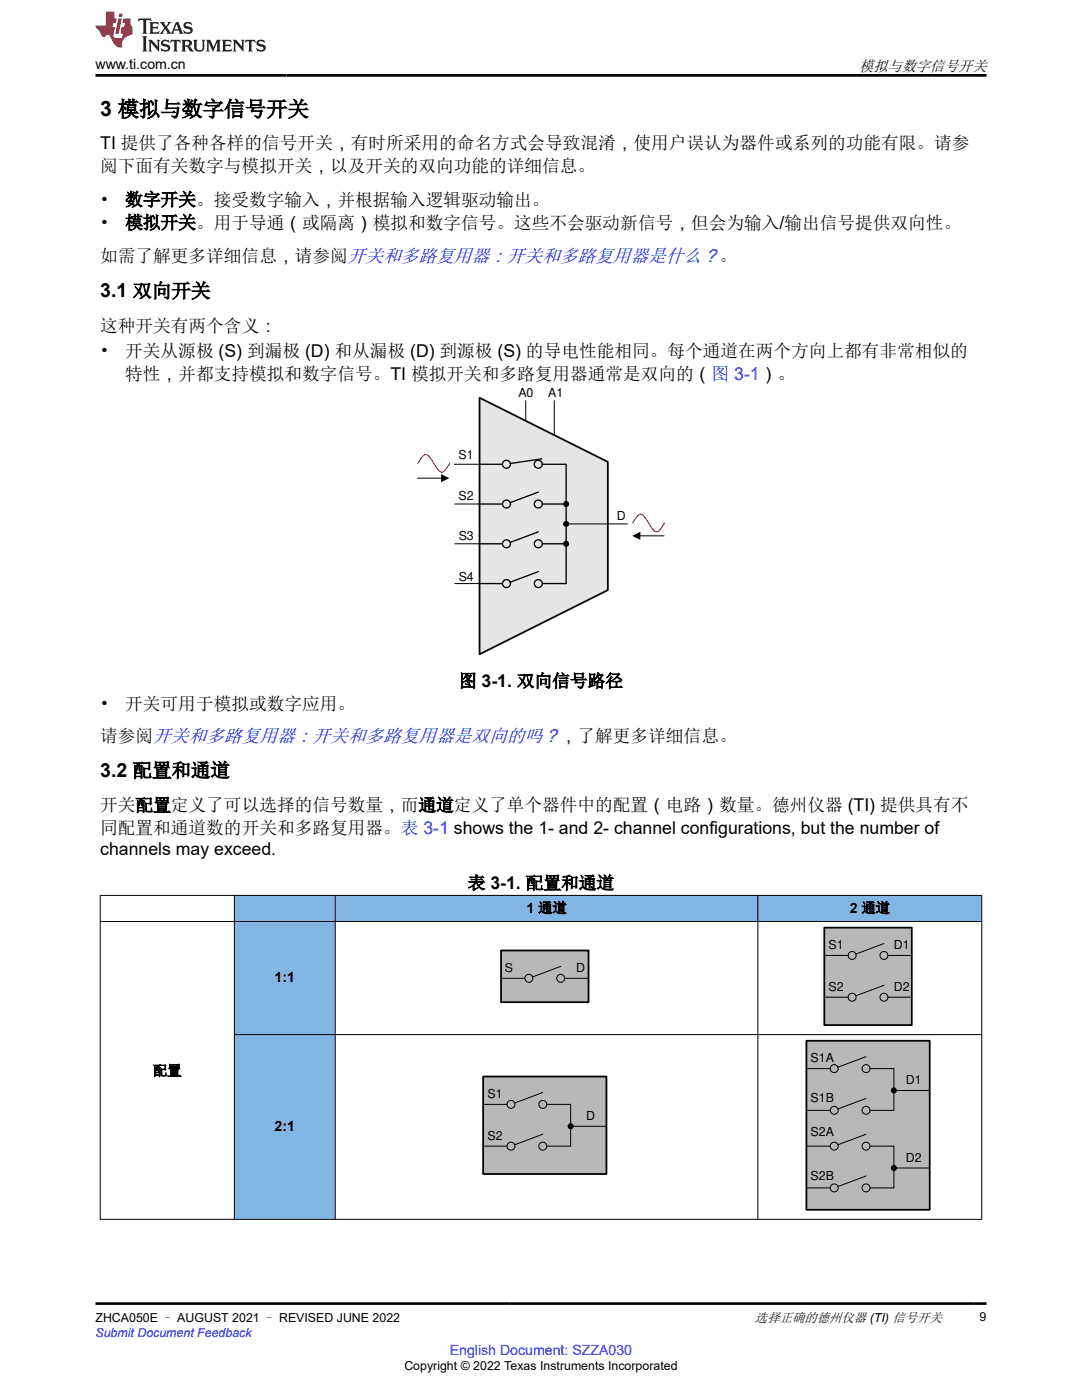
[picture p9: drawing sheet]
<svg xmlns="http://www.w3.org/2000/svg" width="216mm" height="279mm" viewBox="0 0 216 279" stroke-linecap="round" stroke-linejoin="round" font-family="sans-serif">
<defs><g id="words">
<text font-size="4.2" x="20" y="23.2">3 模拟与数字信号开关</text>
<g font-size="3.9">
<text x="20" y="59.4">3.1 双向开关</text>
<text x="20" y="155.1">3.2 配置和通道</text>
</g>
<g font-size="3.5">
<text x="20" y="29.7">TI 提供了各种各样的信号开关，有时所采用的命名方式会导致混淆，使用户误认为器件或系列的功能有限。请参</text>
<text x="20" y="34.3">阅下面有关数字与模拟开关，以及开关的双向功能的详细信息。</text>
<text x="20" y="41">•</text>
<text x="25" y="41">数字开关。接受数字输入，并根据输入逻辑驱动输出。</text>
<text x="20" y="45.6">•</text>
<text x="25" y="45.6">模拟开关。用于导通（或隔离）模拟和数字信号。这些不会驱动新信号，但会为输入/输出信号提供双向性。</text>
<text x="20" y="52.3">如需了解更多详细信息，请参阅开关和多路复用器：开关和多路复用器是什么？。</text>
<text x="20" y="66.2">这种开关有两个含义：</text>
<text x="20" y="71.3">•</text>
<text x="25" y="71.3">开关从源极 (S) 到漏极 (D) 和从漏极 (D) 到源极 (S) 的导电性能相同。每个通道在两个方向上都有非常相似的</text>
<text x="25" y="75.9">特性，并都支持模拟和数字信号。TI 模拟开关和多路复用器通常是双向的（图 3-1）。</text>
<text x="91.6" y="137.1">图 3-1. 双向信号路径</text>
<text x="20" y="141.7">•</text>
<text x="25" y="141.7">开关可用于模拟或数字应用。</text>
<text x="20" y="148">请参阅开关和多路复用器：开关和多路复用器是双向的吗？，了解更多详细信息。</text>
<text x="20" y="161.9">开关配置定义了可以选择的信号数量，而通道定义了单个器件中的配置（电路）数量。德州仪器 (TI) 提供具有不</text>
<text x="20" y="166.5">同配置和通道数的开关和多路复用器。表 3-1 shows the 1- and 2- channel configurations, but the number of</text>
<text x="20" y="170.7">channels may exceed.</text>
<text x="93.3" y="177.4">表 3-1. 配置和通道</text>
</g>
<text font-size="3" x="171.5" y="14.1">模拟与数字信号开关</text>
<g font-size="2.8">
<text x="19.1" y="13.8">www.ti.com.cn</text>
<text x="105.1" y="182.2">1 通道</text>
<text x="169.6" y="182.2">2 通道</text>
<text x="54.8" y="195.9">1:1</text>
<text x="30.6" y="214.6">配置</text>
<text x="54.8" y="225.6">2:1</text>
</g>
<text font-size="2.8" fill="#00f" x="89.8" y="270.4">English Document: SZZA030</text>
<text font-size="2.6" x="150.6" y="263.8">选择正确的德州仪器 (TI) 信号开关</text>
<g font-size="2.5">
<text x="103.4" y="79.3">A0</text>
<text x="109.4" y="79.3">A1</text>
<text x="91.5" y="91.6">S1</text>
<text x="91.5" y="99.7">S2</text>
<text x="91.5" y="107.7">S3</text>
<text x="123.1" y="103.7">D</text>
<text x="91.5" y="115.9">S4</text>
<text x="165.3" y="189.4">S1</text>
<text x="178.4" y="189.4">D1</text>
<text x="100.7" y="194">S</text>
<text x="115" y="194">D</text>
<text x="165.3" y="197.8">S2</text>
<text x="178.4" y="197.8">D2</text>
<text x="161.7" y="212">S1A</text>
<text x="97.3" y="219.2">S1</text>
<text x="161.7" y="220">S1B</text>
<text x="180.8" y="216.4">D1</text>
<text x="97.3" y="227.5">S2</text>
<text x="116.9" y="223.5">D</text>
<text x="161.7" y="226.7">S2A</text>
<text x="180.8" y="231.9">D2</text>
<text x="161.7" y="235.4">S2B</text>
<text x="19.1" y="263.8">ZHCA050E – AUGUST 2021 – REVISED JUNE 2022</text>
<text x="195.5" y="263.6">9</text>
<text x="80.7" y="273.5">Copyright © 2022 Texas Instruments Incorporated</text>
</g>
<text font-size="2.5" fill="#00f" x="19.1" y="266.8">Submit Document Feedback</text>
</g></defs>
<path d="M95.7 79.4l25.6 12.8v25.6l-25.6 12.8z" fill-rule="evenodd" fill="#e6e6e6"/>
<path d="M95.7 79.4l25.6 12.8v25.6l-25.6 12.8z" fill="none" stroke="#000" stroke-width=".35"/>
<g fill="none" stroke="#000" stroke-width=".26">
<path d="M95.6 92.7h4.7M107.4 98.2l-5.6 2.1M108.1 91.6l-6.3 .9M108.2 92.7h4.7M113 92.7v23.8h-4.8M95.5 100.6h4.8M95.5 108.5h4.8M95.5 116.5h4.8M107.4 106.1l-5.6 2.1M107.4 114.1l-5.6 2.1M108.2 100.6h4.8M108.2 108.5h4.8"/>
<circle cx="101.1" cy="92.7" r=".79"/>
<circle cx="107.4" cy="92.7" r=".79"/>
<circle cx="101.1" cy="108.5" r=".79"/>
<circle cx="101.1" cy="116.5" r=".79"/>
<circle cx="101.1" cy="100.6" r=".79"/>
<circle cx="107.4" cy="108.5" r=".79"/>
<circle cx="107.4" cy="116.5" r=".79"/>
<circle cx="107.4" cy="100.6" r=".79"/>
</g>
<path d="M104.9 80v4M110.6 80v6.8M83.3 95.4h4.9M90.7 92.7h4.7M90.7 100.6h4.8M90.7 108.5h4.8M90.7 116.5h4.8M112.9 108.4l.1 .1M113 100.6l-.3 .2M125.2 104.6h-12.2l-.3 .2M127.6 106.9h4.9" fill="none" stroke="#000" stroke-width=".2"/>
<g fill="#000">
<path d="M88 94.6l1.6 .8-1.6 .8zM126.2 106.9l1.6-.8v1.7z"/>
<circle cx="113" cy="108.5" r=".61"/>
<circle cx="113" cy="100.6" r=".61"/>
<circle cx="113" cy="104.6" r=".61"/>
</g>
<path d="M83.4 92.5l.1-.2a2.77 2.77 0 0 1 1.5-1.6 4.2 4.2 0 0 1 1.8 2.2 1.81 1.81 0 0 0 1.5 1.3 3.5 3.5 0 0 0 1.4-1.7M126.2 104.4l.1-.2a2.78 2.78 0 0 1 1.5-1.6 4.2 4.2 0 0 1 1.9 2.3 1.81 1.81 0 0 0 1.4 1.2 3.5 3.5 0 0 0 1.5-1.7" fill="none" stroke="#de0000" stroke-width=".2"/>
<path d="M20 178.7h175.9v5.2h-175.9z" fill-rule="evenodd" fill="#d8d8d8"/>
<path d="M20.1 178.8h26.6v5h-26.6z" fill-rule="evenodd" fill="#fff"/>
<g fill="#82b5e2">
<path d="M46.8 178.8h20v5h-20z" fill-rule="evenodd"/>
<path d="M67 178.8h84.2v5h-84.2z" fill-rule="evenodd"/>
<path d="M151.3 178.8h44.5v5h-44.5z" fill-rule="evenodd"/>
<path d="M46.8 184h20v22.4h-20z" fill-rule="evenodd"/>
<path d="M46.8 206.5h20v36.8h-20z" fill-rule="evenodd"/>
</g>
<path d="M100 189.7h17.4v10.3h-17.4z" fill-rule="evenodd" fill="#b8b8b8"/>
<path d="M100 189.7h17.4v10.3h-17.4z" fill="none" stroke="#000" stroke-width=".35"/>
<g fill="none" stroke="#000" stroke-width=".2">
<path d="M100 195.2h4.7M111.9 192.9l-5.6 2.1M112.7 195.2h4.7"/>
<circle cx="105.5" cy="195.2" r=".79"/>
<circle cx="111.9" cy="195.2" r=".79"/>
</g>
<path d="M164.5 185.1h17.4v19.5h-17.4z" fill-rule="evenodd" fill="#b8b8b8"/>
<path d="M164.5 185.1h17.4v19.5h-17.4z" fill="none" stroke="#000" stroke-width=".35"/>
<g fill="none" stroke="#000" stroke-width=".2">
<path d="M164.5 190.7h4.7M164.5 199h4.7M176.4 188.3l-5.6 2.1M176.4 196.6l-5.6 2.1M177.2 190.7h4.7M177.2 199h4.7"/>
<circle cx="170" cy="190.7" r=".79"/>
<circle cx="170" cy="199" r=".79"/>
<circle cx="176.4" cy="190.7" r=".79"/>
<circle cx="176.4" cy="199" r=".79"/>
</g>
<path d="M96.4 214.9h24.6v19.4h-24.6z" fill-rule="evenodd" fill="#b8b8b8"/>
<path d="M96.4 214.9h24.6v19.4h-24.6z" fill="none" stroke="#000" stroke-width=".35"/>
<g fill="none" stroke="#000" stroke-width=".2">
<path d="M108.3 218l-5.6 2.1M96.4 220.4h4.8M96.4 228.7h4.8M108.3 226.4l-5.6 2.1M109.1 220.4h4.8v8.3h-4.8M113.5 224.8h7.5"/>
<circle cx="102" cy="228.7" r=".79"/>
<circle cx="102" cy="220.4" r=".79"/>
<circle cx="108.3" cy="228.7" r=".79"/>
<circle cx="108.3" cy="220.4" r=".79"/>
</g>
<circle cx="113.9" cy="224.8" r=".61" fill="#000"/>
<path d="M160.9 207.7h24.6v33.7h-24.6z" fill-rule="evenodd" fill="#b8b8b8"/>
<path d="M160.9 207.7h24.6v33.7h-24.6z" fill="none" stroke="#000" stroke-width=".35"/>
<g fill="none" stroke="#000" stroke-width=".2">
<path d="M19.9 178.7h176.1M20 178.6v64.8M46.8 178.6v64.8M66.9 178.6v64.8M151.2 178.6v64.8M195.9 178.6v64.8M19.9 183.9h176.1M46.8 206.5h149.2M160.9 213.3h4.8M172.8 210.9l-5.6 2.1M172.8 219.2l-5.6 2.1M173.6 213.3h4.8v8.3h-4.8"/>
<path d="M178 217.6h7.5M160.9 221.6h4.8M160.9 228.7h4.8M160.9 237.1h4.8M172.8 226.4l-5.6 2.1M172.8 234.7l-5.6 2.1M173.6 228.7h4.8v8.4h-4.8M178 233.1h7.5M19.9 243.3h176.1"/>
<circle cx="166.5" cy="213.3" r=".79"/>
<circle cx="172.8" cy="213.3" r=".79"/>
<circle cx="166.5" cy="237.1" r=".79"/>
<circle cx="166.5" cy="228.7" r=".79"/>
<circle cx="166.5" cy="221.6" r=".79"/>
<circle cx="172.8" cy="237.1" r=".79"/>
<circle cx="172.8" cy="221.6" r=".79"/>
<circle cx="172.8" cy="228.7" r=".79"/>
</g>
<g fill="#000">
<circle cx="178.4" cy="217.6" r=".61"/>
<circle cx="178.4" cy="233.1" r=".61"/>
</g>
<path d="M27.7 3.7l-.2 .6 .5-.3h.6v.2v2.2l-.2 .3h1l-.2-.3v-2.2v-.2h.5l.5 .3-.1-.6zM29.8 4.4l.2 .4v1.6l-.2 .3h1.9l.1-.6a1.08 1.08 0 0 1-1.3 .2v-.6h.6l.4 .1v-.6l-.4 .2h-.6v-.6l.2-.1a1 1 0 0 1 1 .3l-.1-.6zM31.8 4.4l1 1.2-1 1.1h.9l-.2-.2 .4-.7 .5 .7-.2 .2h1.6l-.2-.2 .1-.4h1l.1 .4-.1 .2h.9l-.2-.3-.8-2h-.5l-1 2.2-.8-1.1 .9-1.1h-.8l.2 .2-.5 .7-.3-.7 .1-.2zM35.2 4.8l.4 1h-.8zM36.8 4.6a.65 .65 0 0 0-.2 .7 .65 .65 0 0 0 .6 .4l.7 .2 .1 .2a.79 .79 0 0 1-.7 .4 .79 .79 0 0 1-.7-.5l.1 .7 .2-.1a.93 .93 0 0 0 1.1 .1 .93 .93 0 0 0 .4-.9 1.46 1.46 0 0 0-1.2-.6l-.1-.4a1.09 1.09 0 0 1 1.2 .2l-.2-.6-.1 .1-.6-.1zM28.4 7.2l.2 .4v2.3l-.2 .4h1l-.2-.4v-2.3l.2-.4zM29.6 7.9l.2 .4v1.6l-.2 .4h.8l-.3-.4v-1.4l1.7 1.8v-2l.2-.4h-.8l.2 .3 .1 1.1-1.2-1.4zM32.3 8.1a.65 .65 0 0 0-.2 .7 .65 .65 0 0 0 .7 .4l.6 .2 .1 .3a.79 .79 0 0 1-.7 .3 .79 .79 0 0 1-.7-.5l.1 .8 .2-.1a.93 .93 0 0 0 1.1 0 .93 .93 0 0 0 .4-.9 1.46 1.46 0 0 0-1.2-.6l-.1-.4a1.09 1.09 0 0 1 1.2 .2l-.2-.6-.1 .1-.6-.1zM34.1 7.9l-.1 .7a.63 .63 0 0 1 .7-.4l.1 1.7-.3 .4h1l-.2-.4v-1.7a.66 .66 0 0 1 .8 .4l-.1-.7zM36.2 7.9l.2 .4v1.6l-.2 .4h.9l-.2-.2v-.8l.5 .1 .1 .1a.79 .79 0 0 0 1.2 .7l-1-1a.61 .61 0 0 0 .6-.6 .61 .61 0 0 0-.5-.6zM36.9 8.3l.2-.1a.47 .47 0 0 1 .5 .1 .47 .47 0 0 1 .1 .5l-.2 .2h-.6zM38.5 7.9l.2 .3a2.27 2.27 0 0 0 .4 1.9 1.04 1.04 0 0 0 1.7-.6v-1.3l.2-.3h-.8l.2 .4v1.2a.6 .6 0 0 1-.6 .5 .6 .6 0 0 1-.6-.5v-1.2l.3-.4zM41.1 7.9l.2 .4v1.6l-.2 .4h.7l-.2-.4v-1.5l.9 1.9 .8-1.9v1.5l-.2 .4h1l-.3-.4v-1.6l.3-.4h-.8l-.7 1.6-.7-1.6zM44.3 7.9l.2 .4v1.6l-.2 .4h1.9l.1-.6a1.09 1.09 0 0 1-1.3 .1v-.6h.6l.4 .2v-.7l-.4 .2h-.6v-.5l.2-.2a1.01 1.01 0 0 1 1 .3l-.1-.6zM46.4 7.9l.3 .4v1.6l-.3 .4h.8l-.2-.4v-1.4l1.6 1.8v-2l.2-.4h-.7l.2 .3v1.1l-1.2-1.4zM49 7.9l-.1 .7a.63 .63 0 0 1 .8-.4v1.7l-.3 .4h1l-.2-.4v-1.7a.66 .66 0 0 1 .8 .4l-.1-.7zM51.4 8.1a.65 .65 0 0 0-.2 .7 .65 .65 0 0 0 .6 .4l.6 .2 .2 .3a.79 .79 0 0 1-.8 .3 .79 .79 0 0 1-.6-.5l.1 .8 .2-.1a.93 .93 0 0 0 1 0 .93 .93 0 0 0 .5-.9 1.46 1.46 0 0 0-1.3-.6l-.1-.4a1.09 1.09 0 0 1 1.3 .2l-.2-.6-.2 .1-.5-.1z" fill="#231f20"/>
<path d="M21.1 2.3v2.8h-2.1l.1 .4 .9 .9a.95 .95 0 0 0 .9 .9 .59 .59 0 0 1 .6-.3 .59 .59 0 0 1 .5 .3l.4 .8a1.59 1.59 0 0 0 2.1 1.3 1.61 1.61 0 0 1 1-2.2l1-.4-.1-1.4a1.59 1.59 0 0 1-.4-1.7h-1.4l-.2 .9h.5l-.1 .8h-.5l-.2 1v.3h.4l-.2 .9h-.6a.73 .73 0 0 1-1.1-.6l.3-1.6h-.5l.2-.8h.5l.2-.9h-.5v-1.4zM23.6 3.7l-.6 3h.7l.6-3zM23.8 2.7l-.1 .7h.7l.1-.7z" fill="#ed1c24"/>
<path d="M19.1 15h177.8M19.1 260.2h177.8" fill="none" stroke="#000" stroke-width=".53"/>
<use href="#words"/>
</svg>
